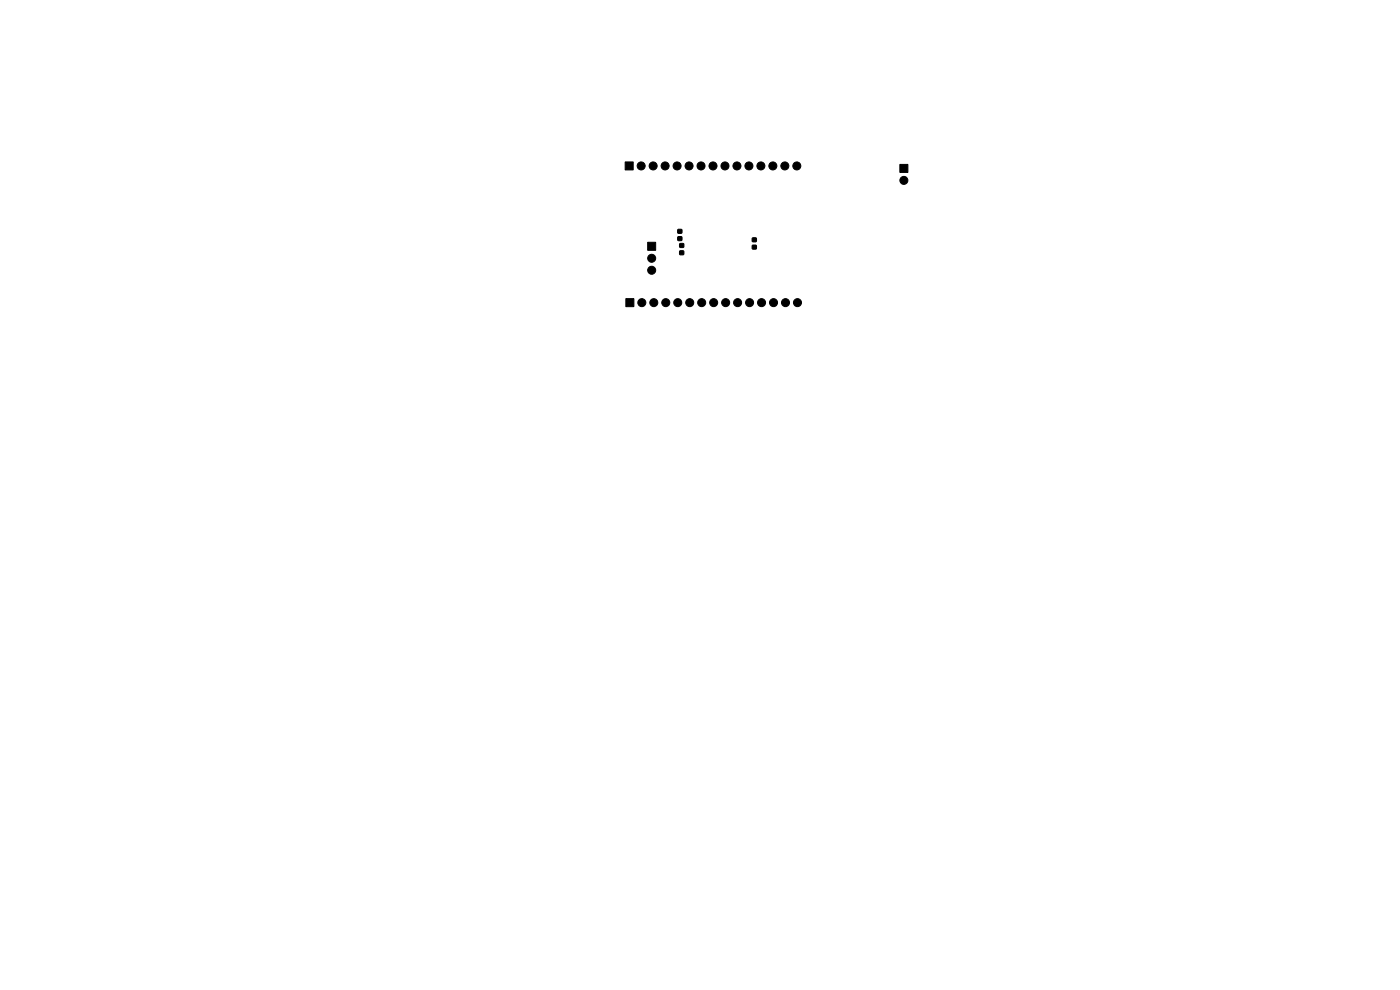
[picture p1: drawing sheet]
<svg xmlns="http://www.w3.org/2000/svg" width="297mm" height="210mm" viewBox="0 0 297 210" stroke-linecap="round" stroke-linejoin="round" font-family="sans-serif">
<g fill="#000" stroke="#000" stroke-width=".21">
<path d="M132.6 34.4h1.7v1.7h-1.7zM190.9 34.9h1.7v1.7h-1.7zM137.4 51.4h1.7v1.7h-1.7zM144.2 53.2h.8v.8h-.8zM144.2 51.7h.8v.8h-.8zM143.8 48.7h.8v.8h-.8zM143.8 50.2h.8v.8h-.8zM159.6 52h.8v.8h-.8zM159.6 50.5h.8v.8h-.8zM132.8 63.4h1.7v1.7h-1.7z"/>
<circle cx="136" cy="35.2" r=".85"/>
<circle cx="138.6" cy="35.2" r=".85"/>
<circle cx="141.1" cy="35.2" r=".85"/>
<circle cx="143.6" cy="35.2" r=".85"/>
<circle cx="146.2" cy="35.2" r=".85"/>
<circle cx="148.7" cy="35.2" r=".85"/>
<circle cx="151.3" cy="35.2" r=".85"/>
<circle cx="153.8" cy="35.2" r=".85"/>
<circle cx="156.3" cy="35.2" r=".85"/>
<circle cx="158.9" cy="35.2" r=".85"/>
<circle cx="161.4" cy="35.2" r=".85"/>
<circle cx="164" cy="35.2" r=".85"/>
<circle cx="166.5" cy="35.2" r=".85"/>
<circle cx="169" cy="35.2" r=".85"/>
<circle cx="191.7" cy="38.3" r=".85"/>
<circle cx="138.2" cy="57.3" r=".85"/>
<circle cx="138.2" cy="54.8" r=".85"/>
<circle cx="136.2" cy="64.2" r=".85"/>
<circle cx="138.7" cy="64.2" r=".85"/>
<circle cx="141.2" cy="64.2" r=".85"/>
<circle cx="143.8" cy="64.2" r=".85"/>
<circle cx="146.3" cy="64.2" r=".85"/>
<circle cx="148.9" cy="64.2" r=".85"/>
<circle cx="151.4" cy="64.2" r=".85"/>
<circle cx="153.9" cy="64.2" r=".85"/>
<circle cx="156.5" cy="64.2" r=".85"/>
<circle cx="159" cy="64.2" r=".85"/>
<circle cx="161.6" cy="64.2" r=".85"/>
<circle cx="164.1" cy="64.2" r=".85"/>
<circle cx="166.6" cy="64.2" r=".85"/>
<circle cx="169.2" cy="64.2" r=".85"/>
</g>
</svg>
